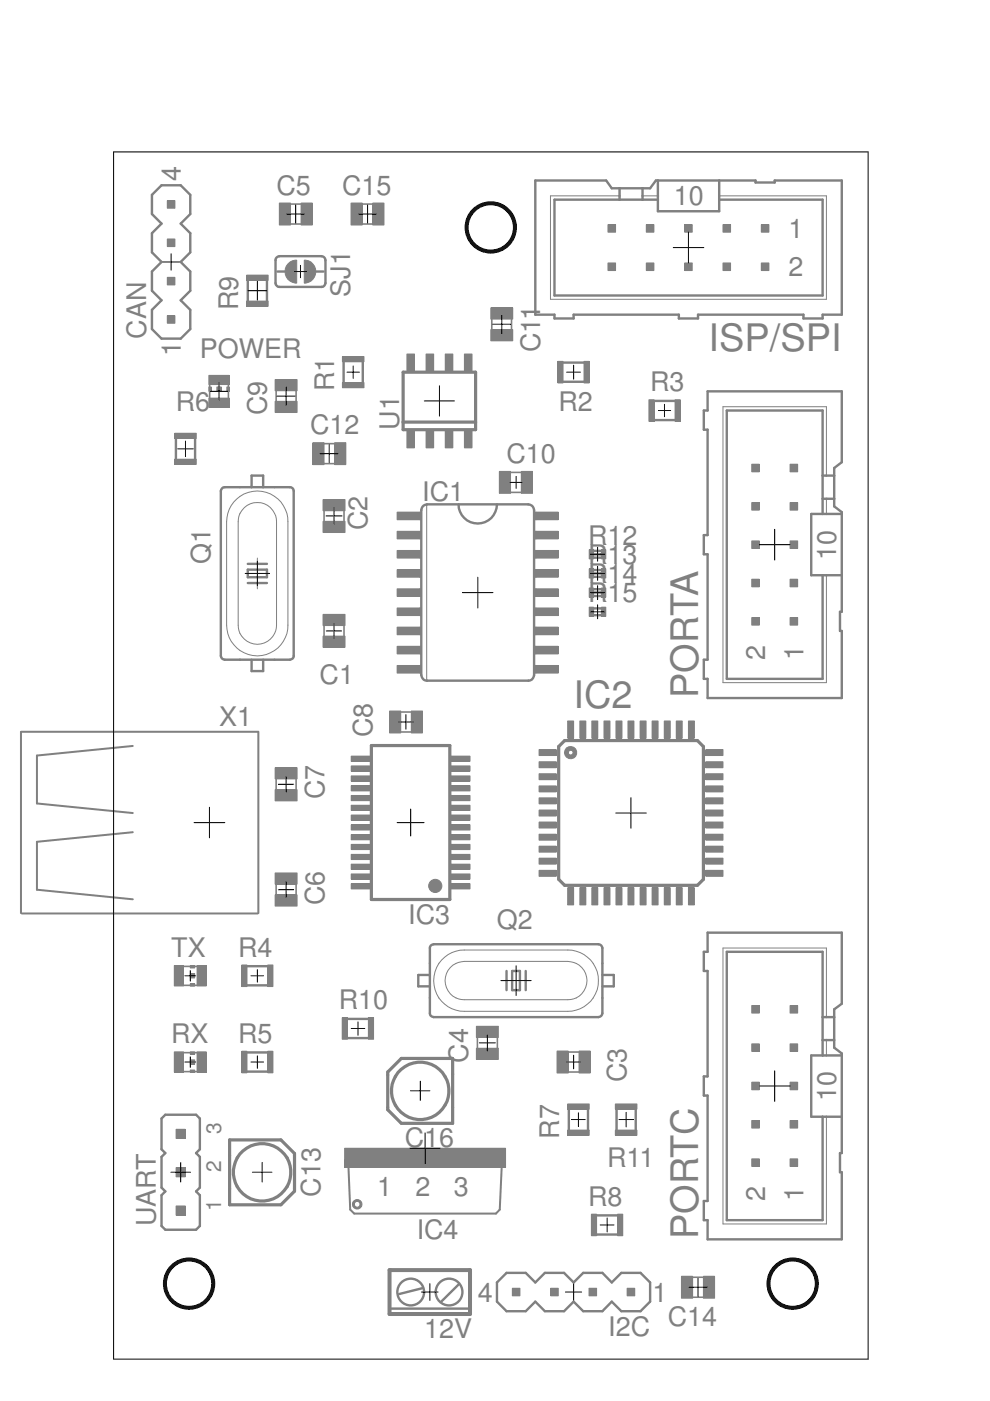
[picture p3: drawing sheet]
<svg xmlns="http://www.w3.org/2000/svg" width="210mm" height="297mm" viewBox="0 0 210 297" stroke-linecap="round" stroke-linejoin="round" font-family="sans-serif">
<defs><g id="words">
<g font-size="8" fill="#808080">
<text x="150.2" y="74.4">ISP/SPI</text>
<text x="148" y="148" transform="rotate(-90 148 148)">PORTA</text>
<text x="121.6" y="150">IC2</text>
<text x="148" y="262.8" transform="rotate(-90 148 262.8)">PORTC</text>
</g>
<g font-size="5.7" fill="#808080">
<text x="38.3" y="38.5" transform="rotate(-90 38.3 38.5)">4</text>
<text x="58.6" y="41.3">C5</text>
<text x="72.6" y="41.3">C15</text>
<text x="142.9" y="43.6">10</text>
<text x="167.2" y="50.5">1</text>
<text x="167.2" y="58.6">2</text>
<text x="50.5" y="65.7" transform="rotate(-90 50.5 65.7)">R9</text>
<text x="74.3" y="62.9" transform="rotate(-90 74.3 62.9)">SJ1</text>
<text x="31" y="71.8" transform="rotate(-90 31 71.8)">CAN</text>
<text x="38.3" y="75.5" transform="rotate(-90 38.3 75.5)">1</text>
<text x="42.4" y="75.9">POWER</text>
<text x="114.5" y="74.7" transform="rotate(-90 114.5 74.7)">C11</text>
<text x="70.8" y="83" transform="rotate(-90 70.8 83)">R1</text>
<text x="137.8" y="83">R3</text>
<text x="37.3" y="87">R6</text>
<text x="56.6" y="88.1" transform="rotate(-90 56.6 88.1)">C9</text>
<text x="118.4" y="87">R2</text>
<text x="65.7" y="92.1">C12</text>
<text x="84.6" y="91.1" transform="rotate(-90 84.6 91.1)">U1</text>
<text x="107.4" y="98.2">C10</text>
<text x="89.5" y="106.1">IC1</text>
<text x="77.9" y="112.4" transform="rotate(-90 77.9 112.4)">C2</text>
<text x="44.6" y="119.5" transform="rotate(-90 44.6 119.5)">Q1</text>
<text x="124.7" y="115.5">R12</text>
<text x="124.7" y="119.5">R13</text>
<text x="177.3" y="118.7" transform="rotate(-90 177.3 118.7)">10</text>
<text x="124.7" y="123.6">R14</text>
<text x="124.7" y="127.7">R15</text>
<text x="162.2" y="139.9" transform="rotate(-90 162.2 139.9)">2</text>
<text x="170.3" y="139.9" transform="rotate(-90 170.3 139.9)">1</text>
<text x="67.8" y="144.9">C1</text>
<text x="46.4" y="154">X1</text>
<text x="79" y="156.3" transform="rotate(-90 79 156.3)">C8</text>
<text x="68.8" y="169.5" transform="rotate(-90 68.8 169.5)">C7</text>
<text x="68.8" y="191.9" transform="rotate(-90 68.8 191.9)">C6</text>
<text x="86.6" y="196">IC3</text>
<text x="105.4" y="196.9">Q2</text>
<text x="36.3" y="202.8">TX</text>
<text x="50.5" y="202.8">R4</text>
<text x="71.8" y="214">R10</text>
<text x="36.3" y="221.1">RX</text>
<text x="50.5" y="221.1">R5</text>
<text x="99.3" y="225.3" transform="rotate(-90 99.3 225.3)">C4</text>
<text x="132.8" y="229.4" transform="rotate(-90 132.8 229.4)">C3</text>
<text x="177.3" y="233.5" transform="rotate(-90 177.3 233.5)">10</text>
<text x="85.8" y="243.3">C16</text>
<text x="118.6" y="241.4" transform="rotate(-90 118.6 241.4)">R7</text>
<text x="128.7" y="247.5">R11</text>
<text x="67.9" y="253.7" transform="rotate(-90 67.9 253.7)">C13</text>
<text x="80" y="253.6">1</text>
<text x="88.1" y="253.6">2</text>
<text x="96.2" y="253.6">3</text>
<text x="124.7" y="255.7">R8</text>
<text x="162.2" y="254.6" transform="rotate(-90 162.2 254.6)">2</text>
<text x="170.3" y="254.6" transform="rotate(-90 170.3 254.6)">1</text>
<text x="33" y="259.9" transform="rotate(-90 33 259.9)">UART</text>
<text x="88.3" y="262.8">IC4</text>
<text x="101.3" y="276">4</text>
<text x="138.3" y="276">1</text>
<text x="141.6" y="281.1">C14</text>
<text x="89.9" y="283.7">12V</text>
<text x="128.9" y="283.3">I2C</text>
</g>
<g font-size="4.4" fill="#808080">
<text x="46.9" y="240.4" transform="rotate(-90 46.9 240.4)">3</text>
<text x="46.9" y="248.5" transform="rotate(-90 46.9 248.5)">2</text>
<text x="46.9" y="256.7" transform="rotate(-90 46.9 256.7)">1</text>
</g>
</g></defs>
<path d="M32.2 41.3l2-2h4.1l2 2v4.1l-2 2 2 2v4.1l-2 2 2 2.1v4l-2 2.1 2 2v4.1l-2 2h-4.1l-2-2v-4.1l2-2-2-2.1v-4l2-2.1-2-2v-4.1l2-2-2-2zM50.9 103.3h-3.2a.87 .87 0 0 0-.9 .8v35a.87 .87 0 0 0 .9 .8h3.2M52.5 119.5h4.1M58.2 103.3h3.3a.79 .79 0 0 1 .8 .8v35a.79 .79 0 0 1-.8 .8h-3.3M89.6 107.4l.2-.2 .8-.3h21.4a1.27 1.27 0 0 1 1.2 1.3v34.9a1.28 1.28 0 0 1-1.2 1.2h-21.4a1.19 1.19 0 0 1-1.3-1.2v-34.9zM97.2 106.9a4.1 4.1 0 0 0 4.1 4.1 4.1 4.1 0 0 0 4.1-4.1M52.5 120.8h4.1v1.6h-4.1zM52.5 123.6h4.1" fill="none" stroke="#808080" stroke-width=".51"/>
<path d="M50.9 108.8l-.4 1.8v21.9l.4 1.8M50.9 105.2a6.5 6.5 0 0 0-2.9 5.4v21.9a6.5 6.5 0 0 0 2.9 5.4M54.6 118.3v1.2M58.2 105.2a6.5 6.5 0 0 1 2.8 5.4v21.9a6.5 6.5 0 0 1-2.8 5.4M58.2 108.8l.3 .6 .1 1.2v21.9l-.1 1.2-.3 .6M90.5 106.9v37.4M54.6 123.6v1.2" fill="none" stroke="#808080" stroke-width=".21"/>
<path d="M88.9 108.6h.5v1.6h-.5z" fill-rule="evenodd" fill="#808080"/>
<path d="M88.9 108.6h.5v1.6h-.5z" fill="none" stroke="#808080" stroke-width=".21"/>
<path d="M88.9 112.6h.5v1.7h-.5z" fill-rule="evenodd" fill="#808080"/>
<path d="M88.9 112.6h.5v1.7h-.5z" fill="none" stroke="#808080" stroke-width=".21"/>
<path d="M88.9 116.7h.5v1.6h-.5z" fill-rule="evenodd" fill="#808080"/>
<path d="M88.9 116.7h.5v1.6h-.5z" fill="none" stroke="#808080" stroke-width=".21"/>
<path d="M88.9 120.8h.5v1.6h-.5z" fill-rule="evenodd" fill="#808080"/>
<path d="M88.9 120.8h.5v1.6h-.5z" fill="none" stroke="#808080" stroke-width=".21"/>
<path d="M88.9 124.8h.5v1.6h-.5z" fill-rule="evenodd" fill="#808080"/>
<path d="M88.9 124.8h.5v1.6h-.5z" fill="none" stroke="#808080" stroke-width=".21"/>
<path d="M88.9 128.9h.5v1.6h-.5z" fill-rule="evenodd" fill="#808080"/>
<path d="M88.9 128.9h.5v1.6h-.5z" fill="none" stroke="#808080" stroke-width=".21"/>
<path d="M88.9 133h.5v1.6h-.5z" fill-rule="evenodd" fill="#808080"/>
<path d="M88.9 133h.5v1.6h-.5z" fill="none" stroke="#808080" stroke-width=".21"/>
<path d="M88.9 137h.5v1.6h-.5z" fill-rule="evenodd" fill="#808080"/>
<path d="M88.9 137h.5v1.6h-.5z" fill="none" stroke="#808080" stroke-width=".21"/>
<path d="M113.2 108.6h.5v1.6h-.5z" fill-rule="evenodd" fill="#808080"/>
<path d="M113.2 108.6h.5v1.6h-.5z" fill="none" stroke="#808080" stroke-width=".21"/>
<path d="M113.2 112.6h.5v1.7h-.5z" fill-rule="evenodd" fill="#808080"/>
<path d="M113.2 112.6h.5v1.7h-.5z" fill="none" stroke="#808080" stroke-width=".21"/>
<path d="M113.2 116.7h.5v1.6h-.5z" fill-rule="evenodd" fill="#808080"/>
<path d="M113.2 116.7h.5v1.6h-.5z" fill="none" stroke="#808080" stroke-width=".21"/>
<path d="M113.2 120.8h.5v1.6h-.5z" fill-rule="evenodd" fill="#808080"/>
<path d="M113.2 120.8h.5v1.6h-.5z" fill="none" stroke="#808080" stroke-width=".21"/>
<path d="M113.2 124.8h.5v1.6h-.5z" fill-rule="evenodd" fill="#808080"/>
<path d="M113.2 124.8h.5v1.6h-.5z" fill="none" stroke="#808080" stroke-width=".21"/>
<path d="M113.2 128.9h.5v1.6h-.5z" fill-rule="evenodd" fill="#808080"/>
<path d="M113.2 128.9h.5v1.6h-.5z" fill="none" stroke="#808080" stroke-width=".21"/>
<path d="M113.2 133h.5v1.6h-.5z" fill-rule="evenodd" fill="#808080"/>
<path d="M113.2 133h.5v1.6h-.5z" fill="none" stroke="#808080" stroke-width=".21"/>
<path d="M113.2 137h.5v1.6h-.5z" fill-rule="evenodd" fill="#808080"/>
<path d="M113.2 137h.5v1.6h-.5z" fill="none" stroke="#808080" stroke-width=".21"/>
<path d="M113.2 141.1h.5v1.6h-.5z" fill-rule="evenodd" fill="#808080"/>
<path d="M113.2 141.1h.5v1.6h-.5z" fill="none" stroke="#808080" stroke-width=".21"/>
<path d="M88.9 141.1h.5v1.6h-.5z" fill-rule="evenodd" fill="#808080"/>
<path d="M88.9 141.1h.5v1.6h-.5z" fill="none" stroke="#808080" stroke-width=".21"/>
<path d="M118.4 158.3l1.3-1.3h28.2l1.2 1.3v28.1l-1.2 1.3h-28.2l-1.3-1.3z" fill="none" stroke="#808080" stroke-width=".68"/>
<path d="M120.1 158.6a1.31 1.31 0 0 1 2 .3 1.31 1.31 0 0 1-.8 1.9 1.31 1.31 0 0 1-1.6-1.2h.8a.51 .51 0 0 1 .7-.5 .51 .51 0 0 1 .2 .8 .51 .51 0 0 1-.9-.1v-.2h-.8z" fill-rule="evenodd" fill="#808080"/>
<path d="M131.4 41.5h-14.7v22h58.5v-22h-22.7M136.2 41.5h3.3M120.1 158.6a1.31 1.31 0 0 1 2 .3 1.31 1.31 0 0 1-.8 1.9 1.31 1.31 0 0 1-1.6-1.2h.8a.51 .51 0 0 1 .7-.5 .51 .51 0 0 1 .2 .8 .51 .51 0 0 1-.9-.1v-.2h-.8zM93 204.3a6.5 6.5 0 0 1 5.4-2.9h22a6.5 6.5 0 0 1 5.4 2.9M93 211.6a6.5 6.5 0 0 0 5.4 2.8h22a6.5 6.5 0 0 0 5.4-2.8M96.7 211.6l1.7 .4h22l1.8-.4M96.7 204.3l1.7-.5h22l1.8 .5M106.2 207.9h1.2M111.5 207.9h1.1" fill="none" stroke="#808080" stroke-width=".21"/>
<path d="M113.5 38.3h15l1.2 1.6h8.1l1.3-1.6h21.1v.4h4.1v-.4h14.2v28.4h-4.1v.8h-4.1v-.8h-22.3v.8h-4.1v-.8h-22.3v.8h-4v-.8h-4.1zM131.4 39.9v2.4M136.2 39.9v2.4M139.5 38.3v6.5h13v-6.5M139.5 42.3h-21.9v20.4h56.8v-20.4h-21.9M91.1 211.6v3.2a.79 .79 0 0 0 .8 .8h35a.87 .87 0 0 0 .8-.8v-3.2M91.1 204.3v-3.3a.79 .79 0 0 1 .8-.8h35a.87 .87 0 0 1 .8 .8v3.3M107.4 205.9v4M108.6 205.9h1.6v4h-1.6zM111.5 205.9v4" fill="none" stroke="#808080" stroke-width=".51"/>
<path d="M4.4 155.2v38.4M4.5 155.2h50.3v38.4M28.2 158.2l-20.4 2v10.1l20.4 2.1M28.2 176.4l-20.4 2.1v10.1l20.4 2.1M4.6 193.7h50.1" fill="none" stroke="#808080" stroke-width=".42"/>
<path d="M78.7 158.1h16.7v32.6h-16.7z" fill="none" stroke="#808080" stroke-width=".68"/>
<circle cx="92.3" cy="187.8" r="1.39" fill="#808080"/>
<circle cx="92.3" cy="187.8" r="1.39" fill="none" stroke="#808080" stroke-width=".21"/>
<path d="M40.3 223h1v.5h-1z" fill-rule="evenodd" fill="#808080"/>
<path d="M40.3 223h1v.5h-1z" fill="none" stroke="#808080" stroke-width=".21"/>
<path d="M40.3 226.9h1v.5h-1z" fill-rule="evenodd" fill="#808080"/>
<path d="M40.3 226.9h1v.5h-1z" fill="none" stroke="#808080" stroke-width=".21"/>
<path d="M40.3 224.7h1v.9h-1z" fill-rule="evenodd" fill="#808080"/>
<path d="M40.3 224.7h1v.9h-1z" fill="none" stroke="#808080" stroke-width=".21"/>
<path d="M40.3 204.7h1v.5h-1z" fill-rule="evenodd" fill="#808080"/>
<path d="M40.3 204.7h1v.5h-1z" fill="none" stroke="#808080" stroke-width=".21"/>
<path d="M40.3 208.6h1v.5h-1z" fill-rule="evenodd" fill="#808080"/>
<path d="M40.3 208.6h1v.5h-1z" fill="none" stroke="#808080" stroke-width=".21"/>
<path d="M40.3 206.4h1v.9h-1z" fill-rule="evenodd" fill="#808080"/>
<path d="M175.2 100.8v-14.6h-21.9v58.5h21.9v-22.7M175.2 105.7v3.3M40.3 206.4h1v.9h-1zM175.2 215.6v-14.6h-21.9v58.5h21.9v-22.7M175.2 220.5v3.3" fill="none" stroke="#808080" stroke-width=".21"/>
<path d="M150 83h28.5v15l-1.6 1.2v8.2l1.6 1.2v21.1h-.4v4.1h.4v14.2h-28.5v-4.1h-.8v-4h.8v-22.4h-.8v-4h.8v-22.4h-.8v-4.1h.8zM174.4 109v-22h-20.3v56.9h20.3v-21.9M174.4 105.7h2.5M174.4 100.8h2.5M178.5 109h-6.5v13h6.5M150 197.7h28.5v15.1l-1.6 1.2v8.1l1.6 1.3v21.1h-.4v4h.4v14.3h-28.5v-4.1h-.8v-4.1h.8v-22.3h-.8v-4.1h.8v-22.3h-.8v-4.1h.8zM174.4 215.6h2.5M174.4 223.8v-22h-20.3v56.9h20.3v-21.9M174.4 220.5h2.5M178.5 223.8h-6.5v13h6.5M107.4 269.9h4.1l2 2 2-2h4.1l2 2 2.1-2h4l2 2 2-2h4.1l2 2v4.1l-2 2h-4.1l-2-2-2 2h-4l-2.1-2-2 2h-4.1l-2-2-2 2h-4.1l-2-2v-4.1z" fill="none" stroke="#808080" stroke-width=".51"/>
<path d="M44.3 82h.5v1h-.5z" fill-rule="evenodd" fill="#808080"/>
<path d="M44.3 82h.5v1h-.5z" fill="none" stroke="#808080" stroke-width=".21"/>
<path d="M48.1 82h.5v1h-.5z" fill-rule="evenodd" fill="#808080"/>
<path d="M48.1 82h.5v1h-.5z" fill="none" stroke="#808080" stroke-width=".21"/>
<path d="M46 82h.9v1h-.9z" fill-rule="evenodd" fill="#808080"/>
<path d="M46 82h.9v1h-.9z" fill="none" stroke="#808080" stroke-width=".21"/>
<path d="M82.6 269.3h17.1v9.3h-17.1z" fill="none" stroke="#808080" stroke-width=".85"/>
<path d="M58.7 54.6l.5-.3h9a.87 .87 0 0 1 .8 .9v4.8a.87 .87 0 0 1-.8 .8h-9a.88 .88 0 0 1-.8-.8v-4.8zM82.9 277.5h16.4" fill="none" stroke="#808080" stroke-width=".51"/>
<path d="M73.9 247.1l.4 9.4 .8 .8h30.1l.8-.8 .4-9.4" fill="none" stroke="#808080" stroke-width=".42"/>
<path d="M75.1 254.6a1.02 1.02 0 0 1 1.6 .3 1.02 1.02 0 0 1-.8 1.4 1.02 1.02 0 0 1-1.2-1h.4a.62 .62 0 0 1 .9-.5 .62 .62 0 0 1 .2 1 .62 .62 0 0 1-1-.2l-.1-.3h-.4l.1-.4z" fill-rule="evenodd" fill="#808080"/>
<path d="M75.1 254.6a1.02 1.02 0 0 1 1.6 .3 1.02 1.02 0 0 1-.8 1.4 1.02 1.02 0 0 1-1.2-1h.4a.62 .62 0 0 1 .9-.5 .62 .62 0 0 1 .2 1 .62 .62 0 0 1-1-.2l-.1-.3h-.4l.1-.4z" fill="none" stroke="#808080" stroke-width=".21"/>
<path d="M73.1 243.5h34.1v2.4h-34.1z" fill-rule="evenodd" fill="#808080"/>
<path d="M73.1 243.5h34.1v2.4h-34.1z" fill="none" stroke="#808080" stroke-width=".21"/>
<path d="M73.1 245.9h6.1v1.6h-6.1z" fill-rule="evenodd" fill="#808080"/>
<path d="M73.1 245.9h6.1v1.6h-6.1z" fill="none" stroke="#808080" stroke-width=".21"/>
<path d="M84.8 245.9h2.5v1.6h-2.5z" fill-rule="evenodd" fill="#808080"/>
<path d="M84.8 245.9h2.5v1.6h-2.5z" fill="none" stroke="#808080" stroke-width=".21"/>
<path d="M93 245.9h2.4v1.6h-2.4z" fill-rule="evenodd" fill="#808080"/>
<path d="M93 245.9h2.4v1.6h-2.4z" fill="none" stroke="#808080" stroke-width=".21"/>
<path d="M101.1 245.9h6.1v1.6h-6.1z" fill-rule="evenodd" fill="#808080"/>
<path d="M101.1 245.9h6.1v1.6h-6.1z" fill="none" stroke="#808080" stroke-width=".21"/>
<path d="M85.5 78.9h15.3v12.2h-15.3zM85.5 89.5h15.3M82.2 234.8v.5l2.9 2.9h10.9v-3.4M83.8 228.3a6.1 6.1 0 0 1 10.6 0M83.8 234.3a6.1 6.1 0 0 0 10.6 0M96 227.8v-3.4h-10.9l-2.9 2.9v.6M48.7 245v-3.3h10.9l2.8 2.9v.4M50.3 251.6a6.1 6.1 0 0 0 10.6 0M50.3 245.5a6.1 6.1 0 0 1 10.6 0M62.4 251.9v.7l-2.8 2.8h-10.9v-3.3" fill="none" stroke="#808080" stroke-width=".68"/>
<path d="M34.2 237.2l.9-.9h6.5l.8 .9v6.5l-.8 .8 .8 .8v6.5l-.8 .8 .8 .8v6.5l-.8 .8h-6.5l-.9-.8v-6.5l.9-.8-.9-.8v-6.5l.9-.8-.9-.8z" fill="none" stroke="#808080" stroke-width=".51"/>
<path d="M86.3 91.4h1.6v3.6h-1.6z" fill-rule="evenodd" fill="#808080"/>
<path d="M86.3 91.4h1.6v3.6h-1.6z" fill="none" stroke="#808080" stroke-width=".21"/>
<path d="M90.3 91.4h1.6v3.6h-1.6z" fill-rule="evenodd" fill="#808080"/>
<path d="M90.3 91.4h1.6v3.6h-1.6z" fill="none" stroke="#808080" stroke-width=".21"/>
<path d="M94.4 91.4h1.6v3.6h-1.6z" fill-rule="evenodd" fill="#808080"/>
<path d="M94.4 91.4h1.6v3.6h-1.6z" fill="none" stroke="#808080" stroke-width=".21"/>
<path d="M98.5 91.4h1.6v3.6h-1.6z" fill-rule="evenodd" fill="#808080"/>
<path d="M98.5 91.4h1.6v3.6h-1.6z" fill="none" stroke="#808080" stroke-width=".21"/>
<path d="M98.5 75.1h1.6v3.5h-1.6z" fill-rule="evenodd" fill="#808080"/>
<path d="M98.5 75.1h1.6v3.5h-1.6z" fill="none" stroke="#808080" stroke-width=".21"/>
<path d="M94.4 75.1h1.6v3.5h-1.6z" fill-rule="evenodd" fill="#808080"/>
<path d="M94.4 75.1h1.6v3.5h-1.6z" fill="none" stroke="#808080" stroke-width=".21"/>
<path d="M90.3 75.1h1.6v3.5h-1.6z" fill-rule="evenodd" fill="#808080"/>
<path d="M90.3 75.1h1.6v3.5h-1.6z" fill="none" stroke="#808080" stroke-width=".21"/>
<path d="M86.3 75.1h1.6v3.5h-1.6z" fill-rule="evenodd" fill="#808080"/>
<path d="M86.3 75.1h1.6v3.5h-1.6z" fill="none" stroke="#808080" stroke-width=".21"/>
<path d="M68.7 132.5v2.5M72.9 132.5v2.4" fill="none" stroke="#808080" stroke-width=".34"/>
<path d="M68.5 134.9h4.7v2.3h-4.7z" fill-rule="evenodd" fill="#808080"/>
<path d="M68.5 134.9h4.7v2.3h-4.7z" fill="none" stroke="#808080" stroke-width=".21"/>
<path d="M68.5 130.3h4.7v2.3h-4.7z" fill-rule="evenodd" fill="#808080"/>
<path d="M68.5 130.3h4.7v2.3h-4.7z" fill="none" stroke="#808080" stroke-width=".21"/>
<path d="M72.9 76.6v4.6M76.9 76.6v4.6" fill="none" stroke="#808080" stroke-width=".51"/>
<path d="M72.6 81.1h4.6v1.1h-4.6z" fill-rule="evenodd" fill="#808080"/>
<path d="M72.6 81.1h4.6v1.1h-4.6z" fill="none" stroke="#808080" stroke-width=".21"/>
<path d="M72.6 75.6h4.6v1.1h-4.6z" fill-rule="evenodd" fill="#808080"/>
<path d="M72.6 75.6h4.6v1.1h-4.6z" fill="none" stroke="#808080" stroke-width=".21"/>
<path d="M35.5 58.8h1.6v1.6h-1.6z" fill-rule="evenodd" fill="#808080"/>
<path d="M35.5 58.8h1.6v1.6h-1.6z" fill="none" stroke="#808080" stroke-width=".21"/>
<path d="M35.5 66.9h1.6v1.6h-1.6z" fill-rule="evenodd" fill="#808080"/>
<path d="M35.5 66.9h1.6v1.6h-1.6z" fill="none" stroke="#808080" stroke-width=".21"/>
<path d="M35.5 50.7h1.6v1.6h-1.6z" fill-rule="evenodd" fill="#808080"/>
<path d="M35.5 50.7h1.6v1.6h-1.6z" fill="none" stroke="#808080" stroke-width=".21"/>
<path d="M35.5 42.5h1.6v1.7h-1.6z" fill-rule="evenodd" fill="#808080"/>
<path d="M35.5 42.5h1.6v1.7h-1.6zM50.9 108.8a4.1 4.1 0 0 1 3.6-2.2 4.1 4.1 0 0 1 3.7 2.2M50.9 105.2a6.4 6.4 0 0 1 7.3 0M50.9 134.3a4.1 4.1 0 0 0 3.6 2.3 4.1 4.1 0 0 0 3.7-2.3M50.9 137.9a6.4 6.4 0 0 0 7.3 0" fill="none" stroke="#808080" stroke-width=".21"/>
<path d="M50.9 103.3h7.3M53.3 103.3v-2.5h2.5v2.5M50.9 139.9h7.3M53.3 139.9v2.4h2.5v-2.4" fill="none" stroke="#808080" stroke-width=".51"/>
<path d="M84.2 108.6h4.7v1.6h-4.7z" fill-rule="evenodd" fill="#808080"/>
<path d="M84.2 108.6h4.7v1.6h-4.7z" fill="none" stroke="#808080" stroke-width=".21"/>
<path d="M84.2 112.6h4.7v1.7h-4.7z" fill-rule="evenodd" fill="#808080"/>
<path d="M84.2 112.6h4.7v1.7h-4.7z" fill="none" stroke="#808080" stroke-width=".21"/>
<path d="M84.2 116.7h4.7v1.6h-4.7z" fill-rule="evenodd" fill="#808080"/>
<path d="M84.2 116.7h4.7v1.6h-4.7z" fill="none" stroke="#808080" stroke-width=".21"/>
<path d="M84.2 120.8h4.7v1.6h-4.7z" fill-rule="evenodd" fill="#808080"/>
<path d="M84.2 120.8h4.7v1.6h-4.7z" fill="none" stroke="#808080" stroke-width=".21"/>
<path d="M84.2 124.8h4.7v1.6h-4.7z" fill-rule="evenodd" fill="#808080"/>
<path d="M84.2 124.8h4.7v1.6h-4.7z" fill="none" stroke="#808080" stroke-width=".21"/>
<path d="M84.2 128.9h4.7v1.6h-4.7z" fill-rule="evenodd" fill="#808080"/>
<path d="M84.2 128.9h4.7v1.6h-4.7z" fill="none" stroke="#808080" stroke-width=".21"/>
<path d="M84.2 133h4.7v1.6h-4.7z" fill-rule="evenodd" fill="#808080"/>
<path d="M84.2 133h4.7v1.6h-4.7z" fill="none" stroke="#808080" stroke-width=".21"/>
<path d="M84.2 137h4.7v1.6h-4.7z" fill-rule="evenodd" fill="#808080"/>
<path d="M84.2 137h4.7v1.6h-4.7z" fill="none" stroke="#808080" stroke-width=".21"/>
<path d="M113.6 108.6h4.8v1.6h-4.8z" fill-rule="evenodd" fill="#808080"/>
<path d="M113.6 108.6h4.8v1.6h-4.8z" fill="none" stroke="#808080" stroke-width=".21"/>
<path d="M113.6 112.6h4.8v1.7h-4.8z" fill-rule="evenodd" fill="#808080"/>
<path d="M113.6 112.6h4.8v1.7h-4.8z" fill="none" stroke="#808080" stroke-width=".21"/>
<path d="M113.6 116.7h4.8v1.6h-4.8z" fill-rule="evenodd" fill="#808080"/>
<path d="M113.6 116.7h4.8v1.6h-4.8z" fill="none" stroke="#808080" stroke-width=".21"/>
<path d="M113.6 120.8h4.8v1.6h-4.8z" fill-rule="evenodd" fill="#808080"/>
<path d="M113.6 120.8h4.8v1.6h-4.8z" fill="none" stroke="#808080" stroke-width=".21"/>
<path d="M113.6 124.8h4.8v1.6h-4.8z" fill-rule="evenodd" fill="#808080"/>
<path d="M113.6 124.8h4.8v1.6h-4.8z" fill="none" stroke="#808080" stroke-width=".21"/>
<path d="M113.6 128.9h4.8v1.6h-4.8z" fill-rule="evenodd" fill="#808080"/>
<path d="M113.6 128.9h4.8v1.6h-4.8z" fill="none" stroke="#808080" stroke-width=".21"/>
<path d="M113.6 133h4.8v1.6h-4.8z" fill-rule="evenodd" fill="#808080"/>
<path d="M113.6 133h4.8v1.6h-4.8z" fill="none" stroke="#808080" stroke-width=".21"/>
<path d="M113.6 137h4.8v1.6h-4.8z" fill-rule="evenodd" fill="#808080"/>
<path d="M113.6 137h4.8v1.6h-4.8z" fill="none" stroke="#808080" stroke-width=".21"/>
<path d="M113.6 141.1h4.8v1.6h-4.8z" fill-rule="evenodd" fill="#808080"/>
<path d="M113.6 141.1h4.8v1.6h-4.8z" fill="none" stroke="#808080" stroke-width=".21"/>
<path d="M84.2 141.1h4.7v1.6h-4.7z" fill-rule="evenodd" fill="#808080"/>
<path d="M84.2 141.1h4.7v1.6h-4.7z" fill="none" stroke="#808080" stroke-width=".21"/>
<path d="M68.7 108.2v2.4M72.9 108.2v2.4" fill="none" stroke="#808080" stroke-width=".34"/>
<path d="M68.5 105.9h4.7v2.4h-4.7z" fill-rule="evenodd" fill="#808080"/>
<path d="M68.5 105.9h4.7v2.4h-4.7z" fill="none" stroke="#808080" stroke-width=".21"/>
<path d="M68.5 110.5h4.7v2.4h-4.7z" fill-rule="evenodd" fill="#808080"/>
<path d="M68.5 110.5h4.7v2.4h-4.7z" fill="none" stroke="#808080" stroke-width=".21"/>
<path d="M119.3 76.9h4.6M119.3 80.9h4.6" fill="none" stroke="#808080" stroke-width=".51"/>
<path d="M123.8 76.6h1.1v4.6h-1.1z" fill-rule="evenodd" fill="#808080"/>
<path d="M123.8 76.6h1.1v4.6h-1.1z" fill="none" stroke="#808080" stroke-width=".21"/>
<path d="M118.3 76.6h1.1v4.6h-1.1z" fill-rule="evenodd" fill="#808080"/>
<path d="M118.3 76.6h1.1v4.6h-1.1z" fill="none" stroke="#808080" stroke-width=".21"/>
<path d="M114.3 158.9h3.6v1.3h-3.6z" fill-rule="evenodd" fill="#808080"/>
<path d="M114.3 158.9h3.6v1.3h-3.6z" fill="none" stroke="#808080" stroke-width=".21"/>
<path d="M114.3 161.5h3.6v1.3h-3.6z" fill-rule="evenodd" fill="#808080"/>
<path d="M114.3 161.5h3.6v1.3h-3.6z" fill="none" stroke="#808080" stroke-width=".21"/>
<path d="M114.3 164h3.6v1.3h-3.6z" fill-rule="evenodd" fill="#808080"/>
<path d="M114.3 164h3.6v1.3h-3.6z" fill="none" stroke="#808080" stroke-width=".21"/>
<path d="M114.3 166.6h3.6v1.3h-3.6z" fill-rule="evenodd" fill="#808080"/>
<path d="M114.3 166.6h3.6v1.3h-3.6z" fill="none" stroke="#808080" stroke-width=".21"/>
<path d="M114.3 169.2h3.6v1.2h-3.6z" fill-rule="evenodd" fill="#808080"/>
<path d="M114.3 169.2h3.6v1.2h-3.6z" fill="none" stroke="#808080" stroke-width=".21"/>
<path d="M114.3 171.7h3.6v1.3h-3.6z" fill-rule="evenodd" fill="#808080"/>
<path d="M114.3 171.7h3.6v1.3h-3.6z" fill="none" stroke="#808080" stroke-width=".21"/>
<path d="M114.3 174.3h3.6v1.3h-3.6z" fill-rule="evenodd" fill="#808080"/>
<path d="M114.3 174.3h3.6v1.3h-3.6z" fill="none" stroke="#808080" stroke-width=".21"/>
<path d="M114.3 176.9h3.6v1.2h-3.6z" fill-rule="evenodd" fill="#808080"/>
<path d="M114.3 176.9h3.6v1.2h-3.6z" fill="none" stroke="#808080" stroke-width=".21"/>
<path d="M114.3 179.4h3.6v1.3h-3.6z" fill-rule="evenodd" fill="#808080"/>
<path d="M114.3 179.4h3.6v1.3h-3.6z" fill="none" stroke="#808080" stroke-width=".21"/>
<path d="M114.3 181.9h3.6v1.3h-3.6z" fill-rule="evenodd" fill="#808080"/>
<path d="M114.3 181.9h3.6v1.3h-3.6z" fill="none" stroke="#808080" stroke-width=".21"/>
<path d="M114.3 184.5h3.6v1.3h-3.6z" fill-rule="evenodd" fill="#808080"/>
<path d="M114.3 184.5h3.6v1.3h-3.6z" fill="none" stroke="#808080" stroke-width=".21"/>
<path d="M120.4 188.2h1.2v3.7h-1.2z" fill-rule="evenodd" fill="#808080"/>
<path d="M120.4 188.2h1.2v3.7h-1.2z" fill="none" stroke="#808080" stroke-width=".21"/>
<path d="M122.9 188.2h1.3v3.7h-1.3z" fill-rule="evenodd" fill="#808080"/>
<path d="M122.9 188.2h1.3v3.7h-1.3z" fill="none" stroke="#808080" stroke-width=".21"/>
<path d="M125.5 188.2h1.2v3.7h-1.2z" fill-rule="evenodd" fill="#808080"/>
<path d="M125.5 188.2h1.2v3.7h-1.2z" fill="none" stroke="#808080" stroke-width=".21"/>
<path d="M128.1 188.2h1.2v3.7h-1.2z" fill-rule="evenodd" fill="#808080"/>
<path d="M128.1 188.2h1.2v3.7h-1.2z" fill="none" stroke="#808080" stroke-width=".21"/>
<path d="M130.6 188.2h1.3v3.7h-1.3z" fill-rule="evenodd" fill="#808080"/>
<path d="M130.6 188.2h1.3v3.7h-1.3z" fill="none" stroke="#808080" stroke-width=".21"/>
<path d="M133.1 188.2h1.3v3.7h-1.3z" fill-rule="evenodd" fill="#808080"/>
<path d="M133.1 188.2h1.3v3.7h-1.3z" fill="none" stroke="#808080" stroke-width=".21"/>
<path d="M135.7 188.2h1.3v3.7h-1.3z" fill-rule="evenodd" fill="#808080"/>
<path d="M135.7 188.2h1.3v3.7h-1.3z" fill="none" stroke="#808080" stroke-width=".21"/>
<path d="M138.3 188.2h1.2v3.7h-1.2z" fill-rule="evenodd" fill="#808080"/>
<path d="M138.3 188.2h1.2v3.7h-1.2z" fill="none" stroke="#808080" stroke-width=".21"/>
<path d="M140.8 188.2h1.3v3.7h-1.3z" fill-rule="evenodd" fill="#808080"/>
<path d="M140.8 188.2h1.3v3.7h-1.3z" fill="none" stroke="#808080" stroke-width=".21"/>
<path d="M143.4 188.2h1.3v3.7h-1.3z" fill-rule="evenodd" fill="#808080"/>
<path d="M143.4 188.2h1.3v3.7h-1.3z" fill="none" stroke="#808080" stroke-width=".21"/>
<path d="M146 188.2h1.2v3.7h-1.2z" fill-rule="evenodd" fill="#808080"/>
<path d="M146 188.2h1.2v3.7h-1.2z" fill="none" stroke="#808080" stroke-width=".21"/>
<path d="M149.6 184.5h3.7v1.3h-3.7z" fill-rule="evenodd" fill="#808080"/>
<path d="M149.6 184.5h3.7v1.3h-3.7z" fill="none" stroke="#808080" stroke-width=".21"/>
<path d="M149.6 181.9h3.7v1.3h-3.7z" fill-rule="evenodd" fill="#808080"/>
<path d="M149.6 181.9h3.7v1.3h-3.7z" fill="none" stroke="#808080" stroke-width=".21"/>
<path d="M149.6 179.4h3.7v1.3h-3.7z" fill-rule="evenodd" fill="#808080"/>
<path d="M149.6 179.4h3.7v1.3h-3.7z" fill="none" stroke="#808080" stroke-width=".21"/>
<path d="M149.6 176.9h3.7v1.2h-3.7z" fill-rule="evenodd" fill="#808080"/>
<path d="M149.6 176.9h3.7v1.2h-3.7z" fill="none" stroke="#808080" stroke-width=".21"/>
<path d="M149.6 174.3h3.7v1.3h-3.7z" fill-rule="evenodd" fill="#808080"/>
<path d="M149.6 174.3h3.7v1.3h-3.7z" fill="none" stroke="#808080" stroke-width=".21"/>
<path d="M149.6 171.7h3.7v1.3h-3.7z" fill-rule="evenodd" fill="#808080"/>
<path d="M149.6 171.7h3.7v1.3h-3.7z" fill="none" stroke="#808080" stroke-width=".21"/>
<path d="M149.6 169.2h3.7v1.2h-3.7z" fill-rule="evenodd" fill="#808080"/>
<path d="M149.6 169.2h3.7v1.2h-3.7z" fill="none" stroke="#808080" stroke-width=".21"/>
<path d="M149.6 166.6h3.7v1.3h-3.7z" fill-rule="evenodd" fill="#808080"/>
<path d="M149.6 166.6h3.7v1.3h-3.7z" fill="none" stroke="#808080" stroke-width=".21"/>
<path d="M149.6 164h3.7v1.3h-3.7z" fill-rule="evenodd" fill="#808080"/>
<path d="M149.6 164h3.7v1.3h-3.7z" fill="none" stroke="#808080" stroke-width=".21"/>
<path d="M149.6 161.5h3.7v1.3h-3.7z" fill-rule="evenodd" fill="#808080"/>
<path d="M149.6 161.5h3.7v1.3h-3.7z" fill="none" stroke="#808080" stroke-width=".21"/>
<path d="M149.6 158.9h3.7v1.3h-3.7z" fill-rule="evenodd" fill="#808080"/>
<path d="M149.6 158.9h3.7v1.3h-3.7z" fill="none" stroke="#808080" stroke-width=".21"/>
<path d="M146 152.9h1.2v3.6h-1.2z" fill-rule="evenodd" fill="#808080"/>
<path d="M146 152.9h1.2v3.6h-1.2z" fill="none" stroke="#808080" stroke-width=".21"/>
<path d="M143.4 152.9h1.3v3.6h-1.3z" fill-rule="evenodd" fill="#808080"/>
<path d="M143.4 152.9h1.3v3.6h-1.3z" fill="none" stroke="#808080" stroke-width=".21"/>
<path d="M140.8 152.9h1.3v3.6h-1.3z" fill-rule="evenodd" fill="#808080"/>
<path d="M140.8 152.9h1.3v3.6h-1.3z" fill="none" stroke="#808080" stroke-width=".21"/>
<path d="M138.3 152.9h1.2v3.6h-1.2z" fill-rule="evenodd" fill="#808080"/>
<path d="M138.3 152.9h1.2v3.6h-1.2z" fill="none" stroke="#808080" stroke-width=".21"/>
<path d="M135.7 152.9h1.3v3.6h-1.3z" fill-rule="evenodd" fill="#808080"/>
<path d="M135.7 152.9h1.3v3.6h-1.3z" fill="none" stroke="#808080" stroke-width=".21"/>
<path d="M133.1 152.9h1.3v3.6h-1.3z" fill-rule="evenodd" fill="#808080"/>
<path d="M133.1 152.9h1.3v3.6h-1.3z" fill="none" stroke="#808080" stroke-width=".21"/>
<path d="M130.6 152.9h1.3v3.6h-1.3z" fill-rule="evenodd" fill="#808080"/>
<path d="M130.6 152.9h1.3v3.6h-1.3z" fill="none" stroke="#808080" stroke-width=".21"/>
<path d="M128.1 152.9h1.2v3.6h-1.2z" fill-rule="evenodd" fill="#808080"/>
<path d="M128.1 152.9h1.2v3.6h-1.2z" fill="none" stroke="#808080" stroke-width=".21"/>
<path d="M125.5 152.9h1.2v3.6h-1.2z" fill-rule="evenodd" fill="#808080"/>
<path d="M125.5 152.9h1.2v3.6h-1.2z" fill="none" stroke="#808080" stroke-width=".21"/>
<path d="M122.9 152.9h1.3v3.6h-1.3z" fill-rule="evenodd" fill="#808080"/>
<path d="M122.9 152.9h1.3v3.6h-1.3z" fill="none" stroke="#808080" stroke-width=".21"/>
<path d="M120.4 152.9h1.2v3.6h-1.2z" fill-rule="evenodd" fill="#808080"/>
<path d="M120.4 152.9h1.2v3.6h-1.2z" fill="none" stroke="#808080" stroke-width=".21"/>
<path d="M138.6 89.1h4.6M138.6 85h4.6" fill="none" stroke="#808080" stroke-width=".51"/>
<path d="M143.1 84.8h1.1v4.5h-1.1z" fill-rule="evenodd" fill="#808080"/>
<path d="M143.1 84.8h1.1v4.5h-1.1z" fill="none" stroke="#808080" stroke-width=".21"/>
<path d="M137.6 84.8h1.1v4.5h-1.1z" fill-rule="evenodd" fill="#808080"/>
<path d="M137.6 84.8h1.1v4.5h-1.1zM93 204.3a6.6 6.6 0 0 0 0 7.3M96.7 204.3a4 4 0 0 0-2.3 3.6 4 4 0 0 0 2.3 3.7M122.2 204.3a4.1 4.1 0 0 1 2.3 3.6 4.1 4.1 0 0 1-2.3 3.7M125.8 204.3a6.6 6.6 0 0 1 0 7.3" fill="none" stroke="#808080" stroke-width=".21"/>
<path d="M91.1 206.7h-2.4v2.4h2.4M91.1 204.3v7.3M127.7 206.7h2.4v2.4h-2.4M127.7 204.3v7.3" fill="none" stroke="#808080" stroke-width=".51"/>
<path d="M120.4 223.1h2.4M120.5 227.3h2.3" fill="none" stroke="#808080" stroke-width=".34"/>
<path d="M118.1 222.8h2.4v4.7h-2.4z" fill-rule="evenodd" fill="#808080"/>
<path d="M118.1 222.8h2.4v4.7h-2.4z" fill="none" stroke="#808080" stroke-width=".21"/>
<path d="M122.8 222.8h2.3v4.7h-2.3z" fill-rule="evenodd" fill="#808080"/>
<path d="M122.8 222.8h2.3v4.7h-2.3z" fill="none" stroke="#808080" stroke-width=".21"/>
<path d="M101.2 219.9v2.4M105.5 219.9v2.3" fill="none" stroke="#808080" stroke-width=".34"/>
<path d="M101 222.2h4.7v2.4h-4.7z" fill-rule="evenodd" fill="#808080"/>
<path d="M101 222.2h4.7v2.4h-4.7z" fill="none" stroke="#808080" stroke-width=".21"/>
<path d="M101 217.6h4.7v2.4h-4.7z" fill-rule="evenodd" fill="#808080"/>
<path d="M101 217.6h4.7v2.4h-4.7z" fill="none" stroke="#808080" stroke-width=".21"/>
<path d="M61.5 43.3h2.4M61.6 47.5h2.3" fill="none" stroke="#808080" stroke-width=".34"/>
<path d="M59.2 43.1h2.4v4.6h-2.4z" fill-rule="evenodd" fill="#808080"/>
<path d="M59.2 43.1h2.4v4.6h-2.4z" fill="none" stroke="#808080" stroke-width=".21"/>
<path d="M63.8 43.1h2.4v4.6h-2.4z" fill-rule="evenodd" fill="#808080"/>
<path d="M63.8 43.1h2.4v4.6h-2.4z" fill="none" stroke="#808080" stroke-width=".21"/>
<path d="M153.3 55.8h1.6v1.6h-1.6z" fill-rule="evenodd" fill="#808080"/>
<path d="M153.3 55.8h1.6v1.6h-1.6z" fill="none" stroke="#808080" stroke-width=".21"/>
<path d="M161.4 55.8h1.6v1.6h-1.6z" fill-rule="evenodd" fill="#808080"/>
<path d="M161.4 55.8h1.6v1.6h-1.6z" fill="none" stroke="#808080" stroke-width=".21"/>
<path d="M145.2 55.8h1.6v1.6h-1.6z" fill-rule="evenodd" fill="#808080"/>
<path d="M145.2 55.8h1.6v1.6h-1.6z" fill="none" stroke="#808080" stroke-width=".21"/>
<path d="M128.9 55.8h1.6v1.6h-1.6z" fill-rule="evenodd" fill="#808080"/>
<path d="M128.9 55.8h1.6v1.6h-1.6z" fill="none" stroke="#808080" stroke-width=".21"/>
<path d="M137 55.8h1.6v1.6h-1.6z" fill-rule="evenodd" fill="#808080"/>
<path d="M137 55.8h1.6v1.6h-1.6z" fill="none" stroke="#808080" stroke-width=".21"/>
<path d="M153.3 47.6h1.6v1.6h-1.6z" fill-rule="evenodd" fill="#808080"/>
<path d="M153.3 47.6h1.6v1.6h-1.6z" fill="none" stroke="#808080" stroke-width=".21"/>
<path d="M161.4 47.6h1.6v1.6h-1.6z" fill-rule="evenodd" fill="#808080"/>
<path d="M161.4 47.6h1.6v1.6h-1.6z" fill="none" stroke="#808080" stroke-width=".21"/>
<path d="M145.2 47.6h1.6v1.6h-1.6z" fill-rule="evenodd" fill="#808080"/>
<path d="M145.2 47.6h1.6v1.6h-1.6z" fill="none" stroke="#808080" stroke-width=".21"/>
<path d="M128.9 47.6h1.6v1.6h-1.6z" fill-rule="evenodd" fill="#808080"/>
<path d="M128.9 47.6h1.6v1.6h-1.6z" fill="none" stroke="#808080" stroke-width=".21"/>
<path d="M137 47.6h1.6v1.6h-1.6z" fill-rule="evenodd" fill="#808080"/>
<path d="M137 47.6h1.6v1.6h-1.6z" fill="none" stroke="#808080" stroke-width=".21"/>
<path d="M58.5 187.4v2.4M62.8 187.4v2.3" fill="none" stroke="#808080" stroke-width=".34"/>
<path d="M58.3 189.7h4.7v2.4h-4.7z" fill-rule="evenodd" fill="#808080"/>
<path d="M58.3 189.7h4.7v2.4h-4.7z" fill="none" stroke="#808080" stroke-width=".21"/>
<path d="M58.3 185.1h4.7v2.4h-4.7z" fill-rule="evenodd" fill="#808080"/>
<path d="M58.3 185.1h4.7v2.4h-4.7z" fill="none" stroke="#808080" stroke-width=".21"/>
<path d="M58.5 165.1v2.4M62.8 165.1v2.4" fill="none" stroke="#808080" stroke-width=".34"/>
<path d="M58.3 162.8h4.7v2.3h-4.7z" fill-rule="evenodd" fill="#808080"/>
<path d="M58.3 162.8h4.7v2.3h-4.7z" fill="none" stroke="#808080" stroke-width=".21"/>
<path d="M58.3 167.4h4.7v2.4h-4.7z" fill-rule="evenodd" fill="#808080"/>
<path d="M58.3 167.4h4.7v2.4h-4.7z" fill="none" stroke="#808080" stroke-width=".21"/>
<path d="M95.5 187.4h4.2v1.1h-4.2z" fill-rule="evenodd" fill="#808080"/>
<path d="M95.5 187.4h4.2v1.1h-4.2z" fill="none" stroke="#808080" stroke-width=".21"/>
<path d="M95.5 185.3h4.2v1.1h-4.2z" fill-rule="evenodd" fill="#808080"/>
<path d="M95.5 185.3h4.2v1.1h-4.2z" fill="none" stroke="#808080" stroke-width=".21"/>
<path d="M95.5 183.2h4.2v1.1h-4.2z" fill-rule="evenodd" fill="#808080"/>
<path d="M95.5 183.2h4.2v1.1h-4.2z" fill="none" stroke="#808080" stroke-width=".21"/>
<path d="M95.5 181.1h4.2v1.1h-4.2z" fill-rule="evenodd" fill="#808080"/>
<path d="M95.5 181.1h4.2v1.1h-4.2z" fill="none" stroke="#808080" stroke-width=".21"/>
<path d="M95.5 179h4.2v1.1h-4.2z" fill-rule="evenodd" fill="#808080"/>
<path d="M95.5 179h4.2v1.1h-4.2z" fill="none" stroke="#808080" stroke-width=".21"/>
<path d="M95.5 177h4.2v1.1h-4.2z" fill-rule="evenodd" fill="#808080"/>
<path d="M95.5 177h4.2v1.1h-4.2z" fill="none" stroke="#808080" stroke-width=".21"/>
<path d="M95.5 174.9h4.2v1.1h-4.2z" fill-rule="evenodd" fill="#808080"/>
<path d="M95.5 174.9h4.2v1.1h-4.2z" fill="none" stroke="#808080" stroke-width=".21"/>
<path d="M95.5 172.8h4.2v1.1h-4.2z" fill-rule="evenodd" fill="#808080"/>
<path d="M95.5 172.8h4.2v1.1h-4.2z" fill="none" stroke="#808080" stroke-width=".21"/>
<path d="M95.5 170.7h4.2v1.1h-4.2z" fill-rule="evenodd" fill="#808080"/>
<path d="M95.5 170.7h4.2v1.1h-4.2z" fill="none" stroke="#808080" stroke-width=".21"/>
<path d="M95.5 168.7h4.2v1.1h-4.2z" fill-rule="evenodd" fill="#808080"/>
<path d="M95.5 168.7h4.2v1.1h-4.2z" fill="none" stroke="#808080" stroke-width=".21"/>
<path d="M95.5 166.6h4.2v1.1h-4.2z" fill-rule="evenodd" fill="#808080"/>
<path d="M95.5 166.6h4.2v1.1h-4.2z" fill="none" stroke="#808080" stroke-width=".21"/>
<path d="M95.5 164.5h4.2v1.1h-4.2z" fill-rule="evenodd" fill="#808080"/>
<path d="M95.5 164.5h4.2v1.1h-4.2z" fill="none" stroke="#808080" stroke-width=".21"/>
<path d="M95.5 162.4h4.2v1.1h-4.2z" fill-rule="evenodd" fill="#808080"/>
<path d="M95.5 162.4h4.2v1.1h-4.2z" fill="none" stroke="#808080" stroke-width=".21"/>
<path d="M95.5 160.3h4.2v1.1h-4.2z" fill-rule="evenodd" fill="#808080"/>
<path d="M95.5 160.3h4.2v1.1h-4.2z" fill="none" stroke="#808080" stroke-width=".21"/>
<path d="M74.5 160.3h4.1v1.1h-4.1z" fill-rule="evenodd" fill="#808080"/>
<path d="M74.5 160.3h4.1v1.1h-4.1z" fill="none" stroke="#808080" stroke-width=".21"/>
<path d="M74.5 162.4h4.1v1.1h-4.1z" fill-rule="evenodd" fill="#808080"/>
<path d="M74.5 162.4h4.1v1.1h-4.1z" fill="none" stroke="#808080" stroke-width=".21"/>
<path d="M74.5 164.5h4.1v1.1h-4.1z" fill-rule="evenodd" fill="#808080"/>
<path d="M74.5 164.5h4.1v1.1h-4.1z" fill="none" stroke="#808080" stroke-width=".21"/>
<path d="M74.5 166.6h4.1v1.1h-4.1z" fill-rule="evenodd" fill="#808080"/>
<path d="M74.5 166.6h4.1v1.1h-4.1z" fill="none" stroke="#808080" stroke-width=".21"/>
<path d="M74.5 168.7h4.1v1.1h-4.1z" fill-rule="evenodd" fill="#808080"/>
<path d="M74.5 168.7h4.1v1.1h-4.1z" fill="none" stroke="#808080" stroke-width=".21"/>
<path d="M74.5 170.7h4.1v1.1h-4.1z" fill-rule="evenodd" fill="#808080"/>
<path d="M74.5 170.7h4.1v1.1h-4.1z" fill="none" stroke="#808080" stroke-width=".21"/>
<path d="M74.5 172.8h4.1v1.1h-4.1z" fill-rule="evenodd" fill="#808080"/>
<path d="M74.5 172.8h4.1v1.1h-4.1z" fill="none" stroke="#808080" stroke-width=".21"/>
<path d="M74.5 174.9h4.1v1.1h-4.1z" fill-rule="evenodd" fill="#808080"/>
<path d="M74.5 174.9h4.1v1.1h-4.1z" fill="none" stroke="#808080" stroke-width=".21"/>
<path d="M74.5 177h4.1v1.1h-4.1z" fill-rule="evenodd" fill="#808080"/>
<path d="M74.5 177h4.1v1.1h-4.1z" fill="none" stroke="#808080" stroke-width=".21"/>
<path d="M74.5 179h4.1v1.1h-4.1z" fill-rule="evenodd" fill="#808080"/>
<path d="M74.5 179h4.1v1.1h-4.1z" fill="none" stroke="#808080" stroke-width=".21"/>
<path d="M74.5 181.1h4.1v1.1h-4.1z" fill-rule="evenodd" fill="#808080"/>
<path d="M74.5 181.1h4.1v1.1h-4.1z" fill="none" stroke="#808080" stroke-width=".21"/>
<path d="M74.5 183.2h4.1v1.1h-4.1z" fill-rule="evenodd" fill="#808080"/>
<path d="M74.5 183.2h4.1v1.1h-4.1z" fill="none" stroke="#808080" stroke-width=".21"/>
<path d="M74.5 185.3h4.1v1.1h-4.1z" fill-rule="evenodd" fill="#808080"/>
<path d="M74.5 185.3h4.1v1.1h-4.1z" fill="none" stroke="#808080" stroke-width=".21"/>
<path d="M74.5 187.4h4.1v1.1h-4.1z" fill-rule="evenodd" fill="#808080"/>
<path d="M74.5 187.4h4.1v1.1h-4.1z" fill="none" stroke="#808080" stroke-width=".21"/>
<path d="M84.8 151h2.5M84.9 155.2h2.4" fill="none" stroke="#808080" stroke-width=".34"/>
<path d="M82.6 150.7h2.4v4.7h-2.4z" fill-rule="evenodd" fill="#808080"/>
<path d="M82.6 150.7h2.4v4.7h-2.4z" fill="none" stroke="#808080" stroke-width=".21"/>
<path d="M87.2 150.7h2.4v4.7h-2.4z" fill-rule="evenodd" fill="#808080"/>
<path d="M87.2 150.7h2.4v4.7h-2.4z" fill="none" stroke="#808080" stroke-width=".21"/>
<path d="M52.3 204.9h4.6M52.3 208.9h4.6" fill="none" stroke="#808080" stroke-width=".51"/>
<path d="M51.3 204.6h1.1v4.6h-1.1z" fill-rule="evenodd" fill="#808080"/>
<path d="M51.3 204.6h1.1v4.6h-1.1z" fill="none" stroke="#808080" stroke-width=".21"/>
<path d="M56.8 204.6h1.1v4.6h-1.1z" fill-rule="evenodd" fill="#808080"/>
<path d="M56.8 204.6h1.1v4.6h-1.1z" fill="none" stroke="#808080" stroke-width=".21"/>
<path d="M52.3 223.1h4.6M52.3 227.2h4.6" fill="none" stroke="#808080" stroke-width=".51"/>
<path d="M51.3 222.9h1.1v4.6h-1.1z" fill-rule="evenodd" fill="#808080"/>
<path d="M51.3 222.9h1.1v4.6h-1.1z" fill="none" stroke="#808080" stroke-width=".21"/>
<path d="M56.8 222.9h1.1v4.6h-1.1z" fill-rule="evenodd" fill="#808080"/>
<path d="M56.8 222.9h1.1v4.6h-1.1z" fill="none" stroke="#808080" stroke-width=".21"/>
<path d="M38.8 227.2h3M38.9 223.2h2.9" fill="none" stroke="#808080" stroke-width=".34"/>
<path d="M41.8 223h1.9v4.3h-1.9z" fill-rule="evenodd" fill="#808080"/>
<path d="M41.8 223h1.9v4.3h-1.9z" fill="none" stroke="#808080" stroke-width=".21"/>
<path d="M37 223h1.9v4.3h-1.9z" fill-rule="evenodd" fill="#808080"/>
<path d="M37 223h1.9v4.3h-1.9z" fill="none" stroke="#808080" stroke-width=".21"/>
<path d="M38.8 208.9h3M38.9 204.9h2.9" fill="none" stroke="#808080" stroke-width=".34"/>
<path d="M41.8 204.7h1.9v4.3h-1.9z" fill-rule="evenodd" fill="#808080"/>
<path d="M41.8 204.7h1.9v4.3h-1.9z" fill="none" stroke="#808080" stroke-width=".21"/>
<path d="M37 204.7h1.9v4.3h-1.9z" fill-rule="evenodd" fill="#808080"/>
<path d="M37 204.7h1.9v4.3h-1.9z" fill="none" stroke="#808080" stroke-width=".21"/>
<path d="M159.4 122.8h1.6v1.6h-1.6z" fill-rule="evenodd" fill="#808080"/>
<path d="M159.4 122.8h1.6v1.6h-1.6z" fill="none" stroke="#808080" stroke-width=".21"/>
<path d="M159.4 130.9h1.6v1.6h-1.6z" fill-rule="evenodd" fill="#808080"/>
<path d="M159.4 130.9h1.6v1.6h-1.6z" fill="none" stroke="#808080" stroke-width=".21"/>
<path d="M159.4 114.7h1.6v1.6h-1.6z" fill-rule="evenodd" fill="#808080"/>
<path d="M159.4 114.7h1.6v1.6h-1.6z" fill="none" stroke="#808080" stroke-width=".21"/>
<path d="M159.4 98.4h1.6v1.6h-1.6z" fill-rule="evenodd" fill="#808080"/>
<path d="M159.4 98.4h1.6v1.6h-1.6z" fill="none" stroke="#808080" stroke-width=".21"/>
<path d="M159.4 106.6h1.6v1.6h-1.6z" fill-rule="evenodd" fill="#808080"/>
<path d="M159.4 106.6h1.6v1.6h-1.6z" fill="none" stroke="#808080" stroke-width=".21"/>
<path d="M167.5 122.8h1.6v1.6h-1.6z" fill-rule="evenodd" fill="#808080"/>
<path d="M167.5 122.8h1.6v1.6h-1.6z" fill="none" stroke="#808080" stroke-width=".21"/>
<path d="M167.5 130.9h1.6v1.6h-1.6z" fill-rule="evenodd" fill="#808080"/>
<path d="M167.5 130.9h1.6v1.6h-1.6z" fill="none" stroke="#808080" stroke-width=".21"/>
<path d="M167.5 114.7h1.6v1.6h-1.6z" fill-rule="evenodd" fill="#808080"/>
<path d="M167.5 114.7h1.6v1.6h-1.6z" fill="none" stroke="#808080" stroke-width=".21"/>
<path d="M167.5 98.4h1.6v1.6h-1.6z" fill-rule="evenodd" fill="#808080"/>
<path d="M167.5 98.4h1.6v1.6h-1.6z" fill="none" stroke="#808080" stroke-width=".21"/>
<path d="M167.5 106.6h1.6v1.6h-1.6z" fill-rule="evenodd" fill="#808080"/>
<path d="M167.5 106.6h1.6v1.6h-1.6z" fill="none" stroke="#808080" stroke-width=".21"/>
<path d="M159.4 237.6h1.6v1.6h-1.6z" fill-rule="evenodd" fill="#808080"/>
<path d="M159.4 237.6h1.6v1.6h-1.6z" fill="none" stroke="#808080" stroke-width=".21"/>
<path d="M159.4 245.7h1.6v1.6h-1.6z" fill-rule="evenodd" fill="#808080"/>
<path d="M159.4 245.7h1.6v1.6h-1.6z" fill="none" stroke="#808080" stroke-width=".21"/>
<path d="M159.4 229.4h1.6v1.7h-1.6z" fill-rule="evenodd" fill="#808080"/>
<path d="M159.4 229.4h1.6v1.7h-1.6z" fill="none" stroke="#808080" stroke-width=".21"/>
<path d="M159.4 213.2h1.6v1.6h-1.6z" fill-rule="evenodd" fill="#808080"/>
<path d="M159.4 213.2h1.6v1.6h-1.6z" fill="none" stroke="#808080" stroke-width=".21"/>
<path d="M159.4 221.3h1.6v1.6h-1.6z" fill-rule="evenodd" fill="#808080"/>
<path d="M159.4 221.3h1.6v1.6h-1.6z" fill="none" stroke="#808080" stroke-width=".21"/>
<path d="M167.5 237.6h1.6v1.6h-1.6z" fill-rule="evenodd" fill="#808080"/>
<path d="M167.5 237.6h1.6v1.6h-1.6z" fill="none" stroke="#808080" stroke-width=".21"/>
<path d="M167.5 245.7h1.6v1.6h-1.6z" fill-rule="evenodd" fill="#808080"/>
<path d="M167.5 245.7h1.6v1.6h-1.6z" fill="none" stroke="#808080" stroke-width=".21"/>
<path d="M167.5 229.4h1.6v1.7h-1.6z" fill-rule="evenodd" fill="#808080"/>
<path d="M167.5 229.4h1.6v1.7h-1.6z" fill="none" stroke="#808080" stroke-width=".21"/>
<path d="M167.5 213.2h1.6v1.6h-1.6z" fill-rule="evenodd" fill="#808080"/>
<path d="M167.5 213.2h1.6v1.6h-1.6z" fill="none" stroke="#808080" stroke-width=".21"/>
<path d="M167.5 221.3h1.6v1.6h-1.6z" fill-rule="evenodd" fill="#808080"/>
<path d="M167.5 221.3h1.6v1.6h-1.6z" fill="none" stroke="#808080" stroke-width=".21"/>
<path d="M124.9 273.1h1.6v1.6h-1.6z" fill-rule="evenodd" fill="#808080"/>
<path d="M124.9 273.1h1.6v1.6h-1.6z" fill="none" stroke="#808080" stroke-width=".21"/>
<path d="M133 273.1h1.6v1.6h-1.6z" fill-rule="evenodd" fill="#808080"/>
<path d="M133 273.1h1.6v1.6h-1.6z" fill="none" stroke="#808080" stroke-width=".21"/>
<path d="M116.8 273.1h1.6v1.6h-1.6z" fill-rule="evenodd" fill="#808080"/>
<path d="M116.8 273.1h1.6v1.6h-1.6z" fill="none" stroke="#808080" stroke-width=".21"/>
<path d="M108.6 273.1h1.6v1.6h-1.6z" fill-rule="evenodd" fill="#808080"/>
<path d="M108.6 273.1h1.6v1.6h-1.6z" fill="none" stroke="#808080" stroke-width=".21"/>
<path d="M44.4 81.5v2.9M48.4 81.5v3" fill="none" stroke="#808080" stroke-width=".34"/>
<path d="M44.3 79.6h4.3v1.9h-4.3z" fill-rule="evenodd" fill="#808080"/>
<path d="M44.3 79.6h4.3v1.9h-4.3z" fill="none" stroke="#808080" stroke-width=".21"/>
<path d="M44.3 84.4h4.3v2h-4.3z" fill-rule="evenodd" fill="#808080"/>
<path d="M44.3 84.4h4.3v2h-4.3z" fill="none" stroke="#808080" stroke-width=".21"/>
<path d="M37.3 92.9v4.6M41.4 92.9v4.6" fill="none" stroke="#808080" stroke-width=".51"/>
<path d="M37 91.9h4.6v1.1h-4.6z" fill-rule="evenodd" fill="#808080"/>
<path d="M37 91.9h4.6v1.1h-4.6z" fill="none" stroke="#808080" stroke-width=".21"/>
<path d="M37 97.4h4.6v1.1h-4.6z" fill-rule="evenodd" fill="#808080"/>
<path d="M37 97.4h4.6v1.1h-4.6z" fill="none" stroke="#808080" stroke-width=".21"/>
<path d="M120.6 235.1v4.5M124.7 235.1v4.5" fill="none" stroke="#808080" stroke-width=".51"/>
<path d="M120.4 239.6h4.5v1.1h-4.5z" fill-rule="evenodd" fill="#808080"/>
<path d="M120.4 239.6h4.5v1.1h-4.5z" fill="none" stroke="#808080" stroke-width=".21"/>
<path d="M120.4 234.1h4.5v1.1h-4.5z" fill-rule="evenodd" fill="#808080"/>
<path d="M120.4 234.1h4.5v1.1h-4.5z" fill="none" stroke="#808080" stroke-width=".21"/>
<path d="M126.4 257.7h4.6M126.4 261.7h4.6" fill="none" stroke="#808080" stroke-width=".51"/>
<path d="M125.4 257.4h1.1v4.6h-1.1z" fill-rule="evenodd" fill="#808080"/>
<path d="M125.4 257.4h1.1v4.6h-1.1z" fill="none" stroke="#808080" stroke-width=".21"/>
<path d="M130.9 257.4h1.1v4.6h-1.1z" fill-rule="evenodd" fill="#808080"/>
<path d="M130.9 257.4h1.1v4.6h-1.1z" fill="none" stroke="#808080" stroke-width=".21"/>
<path d="M52.5 59.4v4.5M56.6 59.4v4.5" fill="none" stroke="#808080" stroke-width=".51"/>
<path d="M52.3 58.3h4.6v1.1h-4.6z" fill-rule="evenodd" fill="#808080"/>
<path d="M52.3 58.3h4.6v1.1h-4.6z" fill="none" stroke="#808080" stroke-width=".21"/>
<path d="M52.3 63.8h4.6v1.1h-4.6z" fill-rule="evenodd" fill="#808080"/>
<path d="M52.3 63.8h4.6v1.1h-4.6z" fill="none" stroke="#808080" stroke-width=".21"/>
<g fill="none" stroke="#808080" stroke-width=".51">
<path d="M73.6 216h4.6M73.6 220.1h4.6M89.5 273.1l-4.9 1.3M97.2 272.3l-3.6 3.7"/>
<circle cx="87.1" cy="273.9" r="2.84"/>
<circle cx="95.2" cy="273.9" r="2.84"/>
</g>
<path d="M72.6 215.8h1.1v4.5h-1.1z" fill-rule="evenodd" fill="#808080"/>
<path d="M72.6 215.8h1.1v4.5h-1.1z" fill="none" stroke="#808080" stroke-width=".21"/>
<path d="M78.1 215.8h1.1v4.5h-1.1z" fill-rule="evenodd" fill="#808080"/>
<path d="M78.1 215.8h1.1v4.5h-1.1z" fill="none" stroke="#808080" stroke-width=".21"/>
<path d="M58.8 57.6h1.7M67 57.6h1.6" fill="none" stroke="#808080" stroke-width=".51"/>
<path d="M64.5 55.2a2.43 2.43 0 0 1 2.5 2.4 2.43 2.43 0 0 1-2.5 2.4z" fill-rule="evenodd" fill="#808080"/>
<path d="M64.5 55.2a2.43 2.43 0 0 1 2.5 2.4 2.43 2.43 0 0 1-2.5 2.4z" fill="none" stroke="#808080" stroke-width=".21"/>
<path d="M61 56a2.26 2.26 0 0 1 1.9-.8v4.8a2.44 2.44 0 0 1-2.2-1.4 2.44 2.44 0 0 1 .3-2.6z" fill-rule="evenodd" fill="#808080"/>
<path d="M61 56a2.26 2.26 0 0 1 1.9-.8v4.8a2.44 2.44 0 0 1-2.2-1.4 2.44 2.44 0 0 1 .3-2.6z" fill="none" stroke="#808080" stroke-width=".21"/>
<path d="M58.5 82.8v2.4M62.8 82.8v2.3" fill="none" stroke="#808080" stroke-width=".34"/>
<path d="M58.3 85.1h4.7v2.4h-4.7z" fill-rule="evenodd" fill="#808080"/>
<path d="M58.3 85.1h4.7v2.4h-4.7z" fill="none" stroke="#808080" stroke-width=".21"/>
<path d="M58.3 80.5h4.7v2.3h-4.7z" fill-rule="evenodd" fill="#808080"/>
<path d="M58.3 80.5h4.7v2.3h-4.7z" fill="none" stroke="#808080" stroke-width=".21"/>
<path d="M108.2 104.4h2.4M108.2 100.2h2.4" fill="none" stroke="#808080" stroke-width=".34"/>
<path d="M110.5 99.9h2.4v4.7h-2.4z" fill-rule="evenodd" fill="#808080"/>
<path d="M110.5 99.9h2.4v4.7h-2.4z" fill="none" stroke="#808080" stroke-width=".21"/>
<path d="M105.9 99.9h2.3v4.7h-2.3z" fill-rule="evenodd" fill="#808080"/>
<path d="M105.9 99.9h2.3v4.7h-2.3z" fill="none" stroke="#808080" stroke-width=".21"/>
<path d="M104.3 67.6v2.4M108.5 67.5v2.5" fill="none" stroke="#808080" stroke-width=".34"/>
<path d="M104.1 65.3h4.6v2.3h-4.6z" fill-rule="evenodd" fill="#808080"/>
<path d="M104.1 65.3h4.6v2.3h-4.6z" fill="none" stroke="#808080" stroke-width=".21"/>
<path d="M104.1 69.9h4.6v2.4h-4.6z" fill-rule="evenodd" fill="#808080"/>
<path d="M104.1 69.9h4.6v2.4h-4.6z" fill="none" stroke="#808080" stroke-width=".21"/>
<path d="M68.6 94.1h2.4M68.7 98.3h2.3" fill="none" stroke="#808080" stroke-width=".34"/>
<path d="M66.3 93.9h2.4v4.6h-2.4z" fill-rule="evenodd" fill="#808080"/>
<path d="M66.3 93.9h2.4v4.6h-2.4z" fill="none" stroke="#808080" stroke-width=".21"/>
<path d="M71 93.9h2.3v4.6h-2.3z" fill-rule="evenodd" fill="#808080"/>
<path d="M71 93.9h2.3v4.6h-2.3z" fill="none" stroke="#808080" stroke-width=".21"/>
<path d="M79.2 245.9h5.6v1.6h-5.6z" fill-rule="evenodd" fill="#808080"/>
<path d="M79.2 245.9h5.6v1.6h-5.6z" fill="none" stroke="#808080" stroke-width=".21"/>
<path d="M87.3 245.9h5.7v1.6h-5.7z" fill-rule="evenodd" fill="#808080"/>
<path d="M87.3 245.9h5.7v1.6h-5.7z" fill="none" stroke="#808080" stroke-width=".21"/>
<path d="M95.4 245.9h5.7v1.6h-5.7z" fill-rule="evenodd" fill="#808080"/>
<path d="M95.4 245.9h5.7v1.6h-5.7z" fill="none" stroke="#808080" stroke-width=".21"/>
<path d="M48.7 245v7.1M50.3 245.5a6.1 6.1 0 0 0 0 6.1M60.9 245.5a6.4 6.4 0 0 1 0 6.1M62.4 245v6.9" fill="none" stroke="#808080" stroke-width=".68"/>
<path d="M37.3 255.7h2v1.9h-2z" fill-rule="evenodd" fill="#808080"/>
<path d="M37.3 255.7h2v1.9h-2z" fill="none" stroke="#808080" stroke-width=".21"/>
<path d="M37.3 247.6h2v1.9h-2z" fill-rule="evenodd" fill="#808080"/>
<path d="M37.3 247.6h2v1.9h-2z" fill="none" stroke="#808080" stroke-width=".21"/>
<path d="M37.3 239.4h2v2h-2z" fill-rule="evenodd" fill="#808080"/>
<path d="M37.3 239.4h2v2h-2z" fill="none" stroke="#808080" stroke-width=".21"/>
<path d="M146.8 275h2.4M146.8 270.8h2.3" fill="none" stroke="#808080" stroke-width=".34"/>
<path d="M149.1 270.6h2.4v4.7h-2.4z" fill-rule="evenodd" fill="#808080"/>
<path d="M149.1 270.6h2.4v4.7h-2.4z" fill="none" stroke="#808080" stroke-width=".21"/>
<path d="M144.5 270.6h2.4v4.7h-2.4z" fill-rule="evenodd" fill="#808080"/>
<path d="M144.5 270.6h2.4v4.7h-2.4z" fill="none" stroke="#808080" stroke-width=".21"/>
<path d="M76.7 47.5h2.5M76.7 43.3h2.4" fill="none" stroke="#808080" stroke-width=".34"/>
<path d="M79 43.1h2.4v4.6h-2.4z" fill-rule="evenodd" fill="#808080"/>
<path d="M79 43.1h2.4v4.6h-2.4z" fill="none" stroke="#808080" stroke-width=".21"/>
<path d="M74.4 43.1h2.4v4.6h-2.4z" fill-rule="evenodd" fill="#808080"/>
<path d="M74.4 43.1h2.4v4.6h-2.4z" fill="none" stroke="#808080" stroke-width=".21"/>
<path d="M130.7 235.1v4.5M134.8 235.1v4.5" fill="none" stroke="#808080" stroke-width=".51"/>
<path d="M130.5 239.6h4.5v1.1h-4.5z" fill-rule="evenodd" fill="#808080"/>
<path d="M130.5 239.6h4.5v1.1h-4.5z" fill="none" stroke="#808080" stroke-width=".21"/>
<path d="M130.5 234.1h4.5v1.1h-4.5z" fill-rule="evenodd" fill="#808080"/>
<path d="M130.5 234.1h4.5v1.1h-4.5z" fill="none" stroke="#808080" stroke-width=".21"/>
<path d="M82.2 227.9v6.9M83.8 228.3a6 6 0 0 0 0 6M94.4 228.3a6 6 0 0 1 0 6M96 227.8v7" fill="none" stroke="#808080" stroke-width=".68"/>
<path d="M125.9 116.8h1.6M125.9 118.2h1.6" fill="none" stroke="#808080" stroke-width=".51"/>
<path d="M124.9 116.5h1v2h-1z" fill-rule="evenodd" fill="#808080"/>
<path d="M124.9 116.5h1v2h-1z" fill="none" stroke="#808080" stroke-width=".21"/>
<path d="M127.5 116.5h.9v2h-.9z" fill-rule="evenodd" fill="#808080"/>
<path d="M127.5 116.5h.9v2h-.9z" fill="none" stroke="#808080" stroke-width=".21"/>
<path d="M125.9 120.9h1.6M125.9 122.3h1.6" fill="none" stroke="#808080" stroke-width=".51"/>
<path d="M124.9 120.6h1v2h-1z" fill-rule="evenodd" fill="#808080"/>
<path d="M124.9 120.6h1v2h-1z" fill="none" stroke="#808080" stroke-width=".21"/>
<path d="M127.5 120.6h.9v2h-.9z" fill-rule="evenodd" fill="#808080"/>
<path d="M127.5 120.6h.9v2h-.9z" fill="none" stroke="#808080" stroke-width=".21"/>
<path d="M125.9 124.9h1.6M125.9 126.4h1.6" fill="none" stroke="#808080" stroke-width=".51"/>
<path d="M124.9 124.7h1v1.9h-1z" fill-rule="evenodd" fill="#808080"/>
<path d="M124.9 124.7h1v1.9h-1z" fill="none" stroke="#808080" stroke-width=".21"/>
<path d="M127.5 124.7h.9v1.9h-.9z" fill-rule="evenodd" fill="#808080"/>
<path d="M127.5 124.7h.9v1.9h-.9z" fill="none" stroke="#808080" stroke-width=".21"/>
<path d="M125.9 129h1.6M125.9 130.4h1.6" fill="none" stroke="#808080" stroke-width=".51"/>
<path d="M124.9 128.7h1v2h-1z" fill-rule="evenodd" fill="#808080"/>
<path d="M124.9 128.7h1v2h-1z" fill="none" stroke="#808080" stroke-width=".21"/>
<path d="M127.5 128.7h.9v2h-.9z" fill-rule="evenodd" fill="#808080"/>
<path d="M127.5 128.7h.9v2h-.9z" fill="none" stroke="#808080" stroke-width=".21"/>
<g fill="none" stroke="#000" stroke-width=".21">
<path d="M24.1 32.2h160v256h-160zM34.5 55.5h3.5M36.3 53.8v3.5M54.6 59.6v4M60.7 45.4h3.9M62.4 57.6h2.6M62.7 43.5v3.8M63.7 56.3v2.6M76 45.4h3.8M77.9 43.5v3.8M142.7 52.5h6.5M146 49.2v6.6"/>
<path d="M52.6 61.6h4M73.6 78.9h2.6M74.9 77.6v2.6M104.4 68.7h3.9M106.4 66.8v3.9M120.1 78.9h3M121.6 77.4v3M37.7 95.2h3.3M39.3 93.5v3.3M44.6 83h3.7M46.4 81.2v3.6M58.7 84h3.9"/>
<path d="M60.7 82.1v3.8M67.9 96.2h3.8M69.8 94.3v3.8M90 85h6.4M93.2 81.8v6.4M139.6 87h2.6M140.9 85.7v2.6M54.6 119v5.2M69.1 109.4h3.4M70.8 107.7v3.4M108.2 102.3h2.5M109.4 101v2.5"/>
<path d="M125.2 117.5h2.9M126.7 116v3M161 115.5h6.5M164.3 112.2v6.5M52 121.6h5.1M69.2 133.8h3.2M70.8 132.1v3.3M98 125.6h6.5M101.3 122.4v6.5M125.2 121.6h2.9M125.2 125.6h2.9M125.2 129.7h2.9"/>
<path d="M126.7 120.1v3M126.7 124.2v2.9M126.7 128.2v3M84.5 153.1h3.1M86.1 151.5v3.1M41.1 174.4h6.6M44.4 171.2v6.4M59 166.3h3.3M60.7 164.6v3.3M84.2 174.4h5.7M87.1 171.5v5.7M130.6 172.4h6.4"/>
<path d="M133.8 169.1v6.5M59 188.6h3.3M60.7 187v3.2M39.2 206.9h2.3M40.3 205.8v2.2M53.2 206.9h2.7M54.6 205.6v2.6M74.5 218.1h2.8M75.9 216.7v2.8M103.3 219.4v3.4M106.3 207.9h6.3M109.4 204.8v6.3"/>
<path d="M39.2 225.2h2.3M40.3 224.1v2.2M53.2 225.2h2.7M54.6 223.9v2.6M87 231.3h4.1M89.1 229.2v4.1M101.6 221.1h3.4M120.1 225.2h3M121.2 237.4h2.9M121.6 223.7v2.9M122.6 235.9v2.9M131.2 237.4h3.1"/>
<path d="M132.8 235.8v3.1M161 230.3h6.5M164.3 227v6.5M36.2 248.5h4.2M38.3 246.5v4.1M53.5 248.5h4.2M55.6 246.5v4.1M86.9 243.5h6.4M90.1 240.2v6.5M127.3 259.7h2.9M128.7 258.2v3M89.4 273.9h3.5"/>
<path d="M91.1 272.2v3.5M119.9 273.9h3.4M121.6 272.2v3.5M146.1 272.9h3.8M148 271v3.9"/>
</g>
<g fill="none" stroke="#000" stroke-width=".85">
<circle cx="104.1" cy="48.2" r="5.1"/>
<circle cx="40.1" cy="272.2" r="5.1"/>
<circle cx="168.1" cy="272.2" r="5.1"/>
</g>
<use href="#words"/>
</svg>
